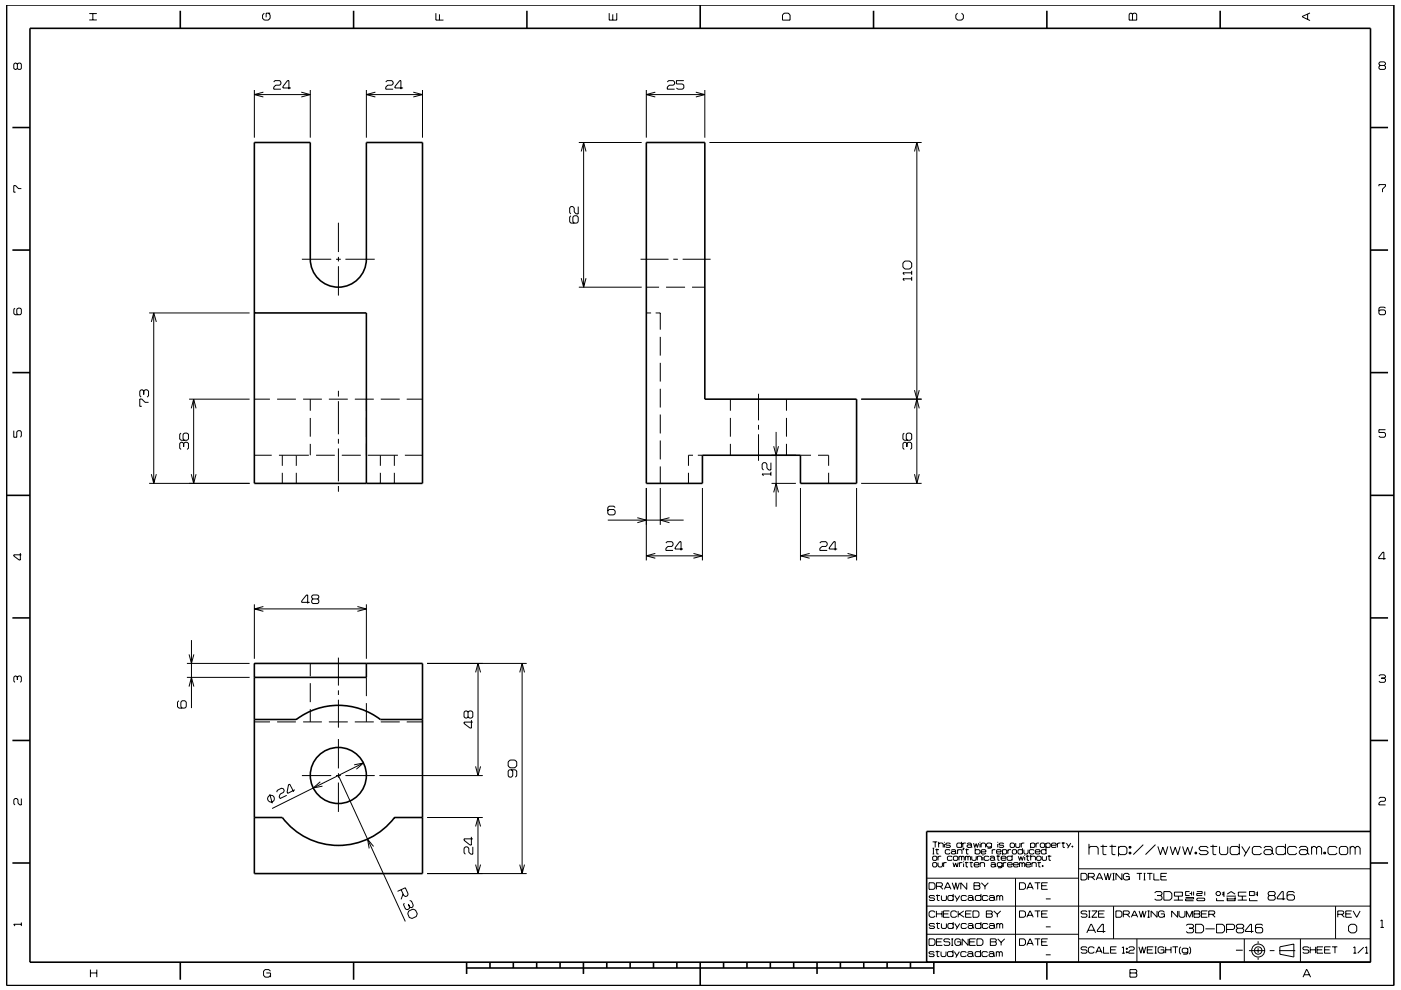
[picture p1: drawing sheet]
<svg xmlns="http://www.w3.org/2000/svg" width="297mm" height="210mm" viewBox="0 0 297 210" stroke-linecap="round" stroke-linejoin="round" font-family="sans-serif">
<g fill="none" stroke="#000" stroke-width=".21">
<path d="M3.7 13.6l-.3-.2h-.2l-.3 .2v.9l.3 .2 .5-.2M3.7 13.6l.2-.2h.4l.2 .2v.9l-.2 .2h-.4l-.2-.2M3.7 13.6v.9M18.9 4.2h1.6M18.9 2.9h1.6M19.7 2.9v1.3M53.9 19.1v10.1M55.8 19.6l-1.9 .5 1.9 .5M56 2.8l-.3 .4v.7l.3 .4h.9l.4-.4v-.7l-.4-.4M57.3 2.8h-.9v.9M58 17.4l.3-.3h1l.3 .3v.4l-.3 .3h-.8l-.5 .4v.4h1.6M61.7 18.7h-1.7v-.3l1-1.3h.3v1.8"/>
<path d="M63.9 19.6l1.9 .5-1.9 .5M65.8 19.1v10.1M77.7 19.1v10.1M79.6 19.6l-1.9 .5 1.9 .5M81.8 17.4l.3-.3h1l.3 .3v.4l-.3 .3h-.9l-.4 .4v.4h1.6M85.5 18.7h-1.8v-.3l1-1.3h.3v1.8M87.6 19.6l2 .5-2 .5M89.6 19.1v10.1M92.4 2.8v1.5h1.6M93.2 3v1.3M129.2 2.8v1.5h1.6v-1.5M129.9 3v1.3"/>
<path d="M137 19.1v10.1M138.9 19.6l-1.9 .5 1.9 .5M141.5 17.4l.3-.3h.9l.3 .3v.4l-.3 .3h-.8l-.4 .4v.4h1.5M145 17.1h-1.6v.7h1.3l.3 .3v.6l-.3 .2h-1l-.3-.2M147.5 19.6l1.9 .5-1.9 .5M149.4 19.1v10.1M166.3 2.8h.8l.4 .4v1.1h-1.6v-1.1zM203 2.8l-.4 .4v.7l.4 .4h.9l.4-.4v-.7l-.4-.4M239.6 2.8h.3l.2 .2 .3-.2h.3l.3 .2v1.3h-1.6v-1.3zM240.1 3v1.3M277.2 3v1.1M277.7 2.7l-1.6 .8v.1l1.6 .8"/>
<path d="M292.6 13.9l-.2-.3v-.2l.2-.3h.9l.2 .3v.2l-.2 .3M292.6 13.9l-.2 .2v.4l.2 .2h.9l.2-.2v-.4l-.2-.2M292.6 13.9h.9M53.9 20.1h11.9M77.7 20.1h11.9M122.7 30.2h13.4M123.2 32.1l.5-1.9 .5 1.9M123.7 30.2v30.7M137 20.1h12.4M150.4 30.2h45M193.9 32.1l.5-1.9 .5 1.9M194.4 30.2v72.3"/>
<path d="M292.4 39.5v-.3h1.3v.3l-.6 .6v.7M4.5 40h-.6l-.6-.6h-.4v1.4h.4M64 55h6.2M71.2 55h1.1M71.8 47.2v6.3M71.8 54.5v1M71.8 56.5v6.2M73.2 55h6.3M121 45.8l-.2 .3v.9l.2 .3h1.3l.3-.3v-.9l-.3-.3h-.6l-.2 .3v.9l.2 .3M122.6 43.8v1.6h-.4l-.5-.4v-.9l-.2-.3h-.5l-.2 .3v1l.2 .3M123.2 59l.5 1.9 .5-1.9M135.8 55h5.9"/>
<path d="M142.7 55h1M144.7 55h6M191.9 55.4h1l.4 .4v.8l-.4 .5h-1l-.5-.5v-.8zM193.3 59.1h-1.9l.3 .5M193.3 57.4v.9M193.3 58.7v.9M193.3 57.9h-1.9l.3 .4M3.2 65.4l-.3 .2v.9l.3 .3h1.1l.2-.3v-.9l-.2-.2h-.5l-.2 .2v.9l.2 .3M31.6 66.4h21.3M32.1 68.3l.5-1.9 .5 1.9M32.6 66.4v36.1M122.7 60.9h13.4"/>
<path d="M137 60.9h2.7M137 66.4h1M139 66.4h1v3.5M140 71.5v3.9M140 77v3.9M141.2 60.9h4M146.7 60.9h2.7M293.7 65.4l-.2-.3h-.9l-.2 .3v1.1l.2 .3h.9l.2-.3v-.5l-.2-.3h-.9l-.2 .3M2.9 91.3v1.4h.7v-1.1l.2-.3h.5l.2 .3v.9l-.2 .2M30.5 83l-.3-.3h-.3l-.3 .3v.9l.3 .3M30.5 83l.3-.3h.4l.3 .3v.9l-.3 .3M30.5 83v.7"/>
<path d="M31.5 85.3h-.7l-.7-.7h-.5v1.6h.5M38.4 91.9l-.3 .2v1l.3 .3h1.3l.3-.3v-1l-.3-.2h-.6l-.3 .2v1l.3 .3M38.9 94.1l-.3-.3h-.2l-.3 .3v1l.3 .2M38.9 94.1l.3-.3h.5l.3 .3v1l-.3 .2M38.9 94.1v.7M40.1 84.7h12.8M40.6 86.6l.5-1.9 .5 1.9M41.1 84.7v17.8M53.9 84.7h3.3M53.9 96.6h3.7M58.8 84.7h3.9M59.1 96.6h6.4"/>
<path d="M59.9 96.6v2.2M62.8 96.6v2.2M64.3 84.7h3.9M65.8 84.7v2.4M65.8 88.6v4M65.8 94.1v2.5M67 96.6h4M69.7 84.7h4M71.8 82.9v1.2M71.8 85.1v7M71.8 93.1v1M71.8 95.1v7"/>
<path d="M72.5 96.6h4M75.2 84.7h4M77.7 84.7v2.4M77.7 88.6v4M77.7 94.1v2.5M78 96.6h6.4M80.6 96.6v2.2M80.7 84.7h4.1M83.6 96.6v2.2M85.8 96.6h3.8M86.2 84.7h3.4M140 82.5v3.9"/>
<path d="M140 87.9v4M140 93.4v4M140 98.9v3.6M146.9 96.6h-.9v2.2M148 96.6h.9M154.9 84.7v2.4M154.9 88.6v4M154.9 94.1v2.5M160.8 83.5v5.7M160.8 90.1v1M160.8 92.1v5.6M163.4 98.1v1.6h-.4l-.4-.4v-.9l-.3-.3h-.4l-.3 .3v1l.3 .3"/>
<path d="M163.6 96.6h5.1M164 94.7l.5 1.9 .6-1.9M164.5 91.6v15.9M166.7 84.7v2.4M166.7 88.6v4M166.7 94.1v2.5M169.7 96.6h2.3M173.4 96.6h2.3v2.2M182.6 84.7h12.8M191.7 91.9l-.3 .2v1l.3 .3h1.3l.3-.3v-1l-.3-.2h-.6l-.3 .2v1l.3 .3M192.3 94.1l.3-.3h.4l.3 .3v1l-.3 .2M192.3 94.1l-.3-.3h-.3l-.3 .3v1l.3 .2"/>
<path d="M192.3 94.1v.7M193.9 82.8l.5 1.9 .5-1.9M193.9 86.6l.5-1.9 .5 1.9M293.7 91.1h-1.3v.6h1.1l.2 .3v.5l-.2 .2h-.9l-.2-.2M4.3 117.3v1.5h-.2l-1.2-.9v-.2h1.6M31.6 102.5h21.3M32.1 100.6l.5 1.9 .5-1.9M40.6 100.6l.5 1.9 .5-1.9M59.9 100.3v2.2M62.8 100.3v2.2M71.8 103.1v1.2M80.6 100.3v2.2"/>
<path d="M83.6 100.3v2.2M128.9 110.3h16M130.4 107.7l-.3-.3h-.9l-.3 .3v1.2l.3 .3h.9l.3-.3v-.5l-.3-.3h-.9l-.3 .3M135.1 109.8l1.9 .5-1.9 .6M137 103.5v15.4M137 117.9h11.9M138.9 117.4l-1.9 .5 1.9 .5M140 103.5v7.8M141.2 115.2l.2-.3h1l.3 .3v.4l-.3 .3h-.8l-.4 .4v.4h1.5M141.9 109.8l-1.9 .5 1.9 .6M144.8 116.5h-1.7v-.3l1-1.3h.3v1.8M146 100.3v2.2"/>
<path d="M147 117.4l1.9 .5-1.9 .5M148.9 103.5v15.4M163.4 100.5h-1.8l.3 .4M163.4 100.1v.8M163.6 102.5h5.1M164 104.4l.5-1.9 .6 1.9M169.7 103.5v15.4M169.7 117.9h11.9M171.7 117.4l-2 .5 2 .5M173.8 115.2l.3-.3h1l.3 .3v.4l-.3 .3h-.8l-.5 .4v.4h1.6M175.7 100.3v2.2M177.5 116.5h-1.7v-.3l1-1.3h.3v1.8"/>
<path d="M179.7 117.4l1.9 .5-1.9 .5M181.6 103.5v15.4M182.6 102.5h12.8M193.9 100.6l.5 1.9 .5-1.9M293.8 118.5h-1.5v-.3l.9-1.1h.2v1.6M40.1 138.8l.5 1.9 .5-1.9M40.6 135.8v14.4M53.9 128.2v11.5M53.9 129.2h23.8M55.8 128.6l-1.9 .6 1.9 .5M65.7 127.8h-1.7v-.3l1-1.3h.2v1.8M66.3 127l-.2-.3v-.3l.2-.2h1.1l.2 .2v.3l-.2 .3"/>
<path d="M66.3 127l-.2 .3v.5l.2 .2h1.1l.2-.2v-.5l-.2-.3M66.3 127h1.1M71.8 139.5v5.9M75.8 128.7l1.9 .5-1.9 .5M77.7 128.2v11.5M3.7 143.6l-.3-.2h-.2l-.3 .2v.9l.3 .2M3.7 143.6l.2-.2h.4l.2 .2v.9l-.2 .2M3.7 143.6v.6M37.9 148.6l-.3 .3v1l.3 .3h1.3l.3-.3v-1l-.3-.3h-.6l-.3 .3v1l.3 .3M39.6 140.7h13.3M39.6 143.7h13.3M40.1 145.6l.5-1.9 .5 1.9"/>
<path d="M53.9 153.1h3.3M58.8 153.1h3.9M64.3 153.1h3.9M65.8 140.7v2.7M65.8 144.9v4M65.8 150.4v2.7M69.7 153.1h4M71.8 146.4v1M71.8 148.4v5.9M71.8 156.8v6.2M75.2 153.1h4M77.7 143.7v4"/>
<path d="M77.7 149.1v4M80.7 153.1h4.1M86.2 153.1h3.4M90.5 140.7h21.2M99.2 151l-.2-.2h-.3l-.3 .2v1.1l.3 .2h.3l.2-.2M99.2 151l.3-.2h.5l.2 .2v1.1l-.2 .2h-.5l-.3-.2M99.2 151v1.1M100 152.7v1.7h-.3l-1.3-.9v-.3h1.8M100.8 142.6l.5-1.9 .6 1.9M101.3 140.7v23.8M110.2 142.6l.5-1.9 .5 1.9M110.7 140.7v44.6"/>
<path d="M292.4 143.4l.2-.3h.9l.2 .3v.2l-.2 .2M292.9 143.8h.6M293.5 143.8l.2 .3v.4l-.2 .2h-.9l-.2-.2M4.5 169.4v1.3h-.3l-.4-.4v-.7l-.2-.2h-.4l-.3 .2v.9l.3 .2M57.2 168.4l.5 2M58.7 168l.1-.4 .9-.4 .4 .1 .2 .4-.2 .4-.7 .3-.2 .6 .2 .4 1.4-.7M62.5 167.5l-1.5 .8-.1-.3 .3-1.5 .2-.2 .9 1.6M64 164.5h6.2M67.9 165.8l-1.5 1.3 2-.4M71.2 164.5h1.1M71.8 164.5l14.1 30.9M71.8 164v1"/>
<path d="M71.8 166v6.2M73.2 164.5h6.3M75.1 162.2l1.9-.4-1.4 1.3M77 161.8l-19.3 9.7M79.2 179.5l-1.3-1.5 .4 1.9M80.4 164.5h22M90.5 173.4h11.9M99.9 177.5v1.7h-.3l-1.2-1v-.3h1.8M100.2 179.6v1.6h-.4l-.4-.4v-.9l-.3-.3h-.4l-.3 .3v1l.3 .3M100.8 175.3l.5-1.9 .6 1.9M100.8 162.6l.5 1.9 .6-1.9M101.3 173.4v11.9"/>
<path d="M107.7 161.6l.5-.4h.9l.5 .4v.9l-.5 .4h-.9l-.5-.4zM108.4 163.3l.3 .2v1l-.3 .3h-.4l-.3-.3v-1l.3-.2h1.3l.3 .2v1l-.3 .3M197.7 178.6h1M197.7 179.9h.4M197.9 179.9v1.2M198.3 178.6v1.1M198.6 180v1.1h.4M199 179l.2-.2h.6l.2 .2v.7M199 178.6v1.1M200.2 178.6v.1M200.2 179v.7M201.5 179l-.2-.2h-.6l-.2 .3 .2 .2h.6l.2 .3-.2 .1h-.6l-.2-.1"/>
<path d="M203.9 179l-.2-.2h-.7l-.1 .2v.6l.1 .1h.7l.2-.1M203.9 178.6v1.1M204.1 178.8v.9M204.2 179.9h.2l-.2 .4zM204.3 179.9l-.1 .4M204.8 178.8h-.5l-.2 .2M204.9 180v1.1h.4M205 179l.2-.2h.6l.2 .2v.6M206 179.4l-.2-.2h-.6l-.2 .2 .2 .3h.6l.2-.1M206 179.6l.1 .1M206.4 178.8l.3 .9 .3-.8 .2 .8 .3-.9M206.8 179.9v1.2"/>
<path d="M207.8 178.6v.1M207.8 179v.7M208 179l.2-.2h.5l.3 .2v.7M208 178.8v.9M210.2 179l-.2-.2h-.6l-.2 .2v.4l.2 .3h.6l.2-.3M210.2 178.8v.9l-.2 .2h-.6M211.5 178.6v.1M211.5 179v.7M212.8 179l-.2-.2h-.6l-.2 .3 .2 .2h.6l.2 .3-.2 .1h-.6l-.2-.1M214.3 178.8h.6l.2 .2v.6l-.2 .1h-.6l-.1-.1v-.6zM215.3 178.8v.8l.2 .1h.6l.1-.1v-.8M216.5 178.8v.9"/>
<path d="M216.8 179.9v1.2M217.2 178.8h-.5l-.2 .2M218.5 179l.2-.2h.5l.2 .2v.6l-.2 .1h-.5l-.2-.1M218.5 178.8v1.1M219.7 178.8v.9M220.3 178.8h-.5l-.1 .2M220.6 179l.2-.2h.5l.2 .2v.6l-.2 .1h-.5l-.2-.1zM221.7 179l.3-.2h.5l.2 .2v.6l-.2 .1h-.5l-.3-.1M221.7 178.8v1.1M221.8 179.9v1.2M222.9 179.3h1l-.1-.5h-.7l-.2 .2v.6l.2 .1h.7l.1-.1M224.2 178.8v.9"/>
<path d="M224.8 178.8h-.4l-.2 .2M225.1 178.8h.7M225.4 178.6v1.1h.4M226.1 178.8l.5 .8M227 178.8l-.6 1.1M227.3 179.4h.2v.3h-.2zM227.4 179.4v.3M228.7 176.4v27.7M230.9 179.9l.3-.4h1.3l.3 .4v1.4M230.9 179v2.3M233.3 179.5h1.4M233.8 179.2v1.9l.2 .2h.6"/>
<path d="M235.2 179.5h1.4M235.8 179.2v1.9l.2 .2h.5M237.1 179.9l.4-.4h1l.4 .4v1l-.4 .4h-1l-.4-.4M237.1 179.5v2.1M239.4 179.5h.4v.4h-.4zM239.6 179.5v.4M242.4 179.2l-2.1 2.1M245 179.2l-2.1 2.1M245.5 179.5l.5 1.8 .5-1.6 .6 1.6 .5-1.8M248.1 179.5l.5 1.8 .6-1.6 .5 1.6 .5-1.8M250.7 179.5l.5 1.8 .6-1.6 .5 1.6 .6-1.8M256.2 179.9l-.4-.4h-1.2l-.4 .4 .4 .5h1.2l.4 .5-.4 .4h-1.2l-.4-.4"/>
<path d="M256.6 179.5h1.5M257.2 179.2v1.9l.1 .2h.6M258.6 179.5v1.4l.3 .4h1.1l.3-.4v-1.4M262.8 179.9l-.4-.4h-1.2l-.4 .4v1l.4 .4h1.2l.4-.4M262.8 179v2.3M263.3 179.5l.9 1.4M265 179.5l-1.2 2.1M267.5 179.9l-.4-.4h-1.2l-.4 .4v1l.4 .4h1.2l.4-.4M268 179.9l.3-.4h1.1l.3 .4v1M272.5 179.9l-.3-.4h-1.3l-.3 .4v1l.3 .4h1.3l.3-.4M272.5 179v2.3M274.9 179.9l-.3-.4h-1.2l-.4 .4v1l.4 .4h1.2l.3-.4"/>
<path d="M275.5 179.9l.3-.4h1.1l.3 .4v1M278.1 179.9l.3-.4h.4l.3 .4M278.1 179.5v1.8M279.1 179.9l.4-.4h.3l.4 .4v1.4M279.1 179.9v1.4M283.5 179.9l-.4-.4h-1.2l-.3 .4v1l.3 .4h1.2l.4-.4M284.3 179.5h1.1l.3 .4v1l-.3 .4h-1.1l-.3-.4v-1zM286.3 179.9l.3-.4h.3l.4 .4M286.3 179.5v1.8M287.3 179.9l.4-.4h.3l.4 .4v1.4M287.3 179.9v1.4M292.4 169.4l.2-.3h.9l.2 .3v.3l-.2 .3h-.8l-.3 .3v.4h1.3"/>
<path d="M4.5 195.7v.7M4.5 196h-1.6l.3 .4M85 188.7l.6 1.3 .4 .2 .4-.2 .1-.4-.6-1.3-1.6 .8M85.5 189.6l-.5 1.2M85.7 191.6l-.1 .3 .4 .9 .4 .1 .3-.1 .2-.4M86.6 191.8l.3 .6M86.7 193.2l.8-.4 .6 .2 .4 .8-.2 .6-.9 .4-.6-.2-.4-.8zM86.9 191l.3 .1 .4 .9-.1 .4-.3 .1-.3-.1M90.5 185.3h21.2M100.8 183.4l.5 1.9 .6-1.9M110.2 183.4l.5 1.9 .5-1.9M196.5 198.2h32.2"/>
<path d="M196.5 192.2h94.1M196.6 186.3h32.1M197 199.1h.9l.3 .4v.7l-.3 .3h-.9zM197 187.2h.9l.3 .4v.7l-.3 .3h-.9zM197.7 181.1h.4M197.7 181.8l.2-.2h.6l.1 .2v.5l-.1 .2h-.6l-.2-.2zM197.7 183.1l.2-.1h.6l.1 .1v.6l-.1 .2h-.6l-.2-.2zM198.2 190.2l-.2-.3h-.8l-.2 .3 .2 .3h.8l.2 .3-.2 .2h-.8l-.2-.2M198.2 196.1l-.2-.2h-.8l-.2 .2 .2 .3h.8l.2 .2-.2 .3h-.8l-.2-.2M198.2 193.5l-.2-.3h-.7l-.3 .3v.8l.3 .3h.7l.2-.3M198.3 180.2h.8M198.5 189.9h.8"/>
<path d="M198.5 195.9h.8M198.5 188h1.1l.2-.2v-.4l-.2-.2h-1.1v1.4M198.5 199.8h1.1M198.5 193.2v1.4M198.5 193.8h1.2M198.7 189.7v1.2l.5 .1M198.7 195.7v1.1l.5 .1M198.9 183v.7l.2 .2h.5l.2-.2v-.7M198.9 181.6v.9M199.3 188l.6 .6M199.6 181.6h-.5l-.2 .2M199.6 189.9v.9l.2 .2h.6l.3-.2v-.9"/>
<path d="M199.6 195.9v.8l.2 .2h.6l.3-.2v-.8M199.7 193.2v1.4M199.8 199.1h-1.3v1.4h1.3M200 193.8h1.1M200.1 183v.9M200.2 188.6l.7-1.4h.1l.6 1.4M200.4 188.2h1M200.7 183h-.5l-.1 .1M201.3 193.2h-1.3v1.4h1.3M201.4 199.3l-.2-.2h-.9l-.2 .5 .2 .2h.9l.2 .2v.3l-.2 .2h-.9l-.2-.2M201.4 180.4l-.1-.2h-.7l-.2 .2v.5l.2 .2h.7l.1-.2M201.7 180.4l.2-.2h.5l.2 .2v.5"/>
<path d="M201.7 199.1h.4M201.9 199.1v1.4M201.9 187.2l.5 1.4 .2-1.4 .4 1.4 .4-1.4M201.9 181.8l-.2-.2h-.7l-.1 .2v.5l.1 .2h.7l.2-.2M202.1 183l.2 .9 .3-.9 .3 .9 .3-.9M202.1 190.2l-.2-.3h-.7l-.2 .3v.6l.2 .2h.7l.2-.2M202.1 196.1l-.2-.2h-.7l-.2 .2v.6l.2 .2h.7l.2-.2M202.1 189.6v1.4M202.1 195.6v1.3M202.1 181.8l.2-.2h.6l.2 .2v.5l-.2 .2h-.6l-.2-.2zM202.4 189.9l.5 .9M202.4 195.9l.5 .8"/>
<path d="M202.6 180.8l-.2-.2h-.5l-.2 .2 .2 .3h.5l.2-.2M202.6 180.9l.2 .2M202.9 193.5l-.3-.3h-.7l-.3 .3v.8l.3 .3h.7l.3-.3M202.9 199.8h.8v.7M203 180.4l.2-.2h.6l.2 .2v.7M203 180.2v.9M203.2 193.2v1.4M203.3 181.8l.2-.2 .4 .2M203.3 181.6v.9M203.4 193.8l1 .8M203.4 183v.9M203.5 189.9l-.8 1.3"/>
<path d="M203.5 195.9l-.8 1.2M203.7 199.5l-.3-.4h-.7l-.3 .4v.7l.3 .3h.7l.3-.3M203.9 181.8v.7M203.9 181.8l.1-.2 .4 .2v.7M204 183h-.4l-.2 .1M204.3 182.7v.2M204.3 183.1v.8M204.3 193.2l-1.1 .8M204.6 183h.7M204.7 180.2h.7M204.7 181.6v.9M204.7 181.8l.1-.2 .4 .2"/>
<path d="M204.7 193.8h1.1M204.8 182.8v1l.4 .1M204.9 190.2l-.2-.3h-.7l-.2 .3v.6l.2 .2h.7l.2-.2M204.9 196.1l-.2-.2h-.7l-.2 .2v.6l.2 .2h.7l.2-.2M205 187.2v1.4l-1.3-1.4v1.4M205.2 190.2l.2-.3h.7l.2 .3v.6M205.2 196.1l.2-.2h.7l.2 .2v.6M205.2 181.8v.7M205.2 181.8l.2-.2 .4 .2v.7M205.3 199.1v1.4l-1.3-1.4v1.4M205.6 183h.7M205.6 199.8h1"/>
<path d="M205.9 182.8v1l.3 .1M206 193.2h-1.3v1.4h1.3M206 181.6v.7l.2 .2h.6l.2-.2v-.7M206.3 193.2h1l.3 .3v.8l-.3 .3h-1zM206.3 190.6l-.2-.2h-.7l-.2 .2 .2 .4h.7l.2-.2M206.3 196.5l-.2-.2h-.7l-.2 .2 .2 .4h.7l.2-.2M206.3 190.8l.2 .2M206.3 196.7l.2 .2M206.5 187.2h1.1l.2 .2-.2 .5 .2 .2v.3l-.2 .2h-1.1zM206.5 187.9h1.1M206.5 183.4h1.1l-.2-.4h-.7l-.2 .1v.6l.2 .2h.7l.2-.2M206.8 180.4l.1-.2h.7l.2 .2v.5l-.2 .2h-.7l-.1-.2"/>
<path d="M206.8 199.1h-1.2v1.4h1.2M207.1 199.1h1l.3 .4v.7l-.3 .3h-1zM207.2 181.8l.2-.2h.5l.2 .2v.7M207.2 181.6v.9M207.8 183.1l.2-.1h.6l.1 .1v.8M207.8 183v.9M208 190.2l-.2-.3h-.8l-.2 .3v.6l.2 .2h.8l.2-.2M208 196.1l-.2-.2h-.8l-.2 .2v.6l.2 .2h.8l.2-.2M208 189.6v1.4M208 195.6v1.3M208 180.7h1v-.3l-.2-.2h-.6l-.2 .2v.5l.2 .2h.6l.2-.2M208.1 187.2l.7 .8"/>
<path d="M208.4 181.3v.2M208.4 181.8v.7M208.8 188v.6M209.1 193.2h1.1l.2 .2-.2 .4 .2 .2v.3l-.2 .3h-1.1zM209.1 193.8h1.1M209.5 190.2l-.3-.3h-.7l-.2 .3v.6l.2 .2h.7l.3-.2M209.5 196.1l-.3-.2h-.7l-.2 .2v.6l.2 .2h.7l.3-.2M209.5 187.2l-.7 .8M209.7 181.8l-.2-.2h-.7l-.1 .2v.5l.1 .2h.7l.2-.2M209.7 190.2l.3-.3h.6l.2 .3v.6M209.7 196.1l.3-.2h.6l.2 .2v.6M209.9 181.8l.2-.2h.5l.3 .2v.5"/>
<path d="M210 199.1h1l.2 .2-.2 .5 .2 .2v.3l-.2 .2h-1zM210 199.8h1M210.1 183.1l.2-.1h.5l.2 .1v.6M210.4 180.2v.9M210.7 193.2l.8 .7M210.8 190.6l-.2-.2h-.6l-.3 .2v.2l.3 .2h.6l.2-.2M210.8 196.5l-.2-.2h-.6l-.3 .2v.2l.3 .2h.6l.2-.2M210.8 190.8l.2 .2M210.8 196.7l.2 .2M210.9 182.2l-.3-.3h-.5l-.2 .3 .2 .3h.5l.3-.2M210.9 182.3l.1 .2M211 183.5l-.2-.2h-.5l-.2 .2 .2 .4h.5l.2-.2"/>
<path d="M211 183.7l.2 .2M211 180.2h-.4l-.2 .2M211.3 181.6h.7M211.3 180.7h1l-.2-.5h-.6l-.2 .2v.5l.2 .2h.6l.2-.2M211.3 190.2l.2-.3 .5 .3M211.3 189.9v1.1M211.3 195.9v1M211.3 196.1l.2-.2 .5 .2M211.5 193.9v.7M211.5 199.1l.8 .8M211.6 181.4v1l.3 .1M212 190.2l.2-.3 .4 .3v.8"/>
<path d="M212 190.2v.8M212 196.1v.8M212 196.1l.2-.2 .4 .2v.8M212.2 193.2l-.7 .7M212.3 182h1v-.2l-.2-.2h-.6l-.2 .2v.5l.2 .2h.6l.2-.2M212.3 199.9v.6M212.5 183.1l-.2-.1h-.7l-.2 .1v.5l.2 .2h.7l.2-.2M212.5 183v.9l-.2 .2h-.7M212.6 180.4l.1-.2h.6l.1 .2v.5l-.1 .2h-.6l-.1-.2M212.6 180.2v1.1M212.7 183v.9M213 199.1l-.7 .8"/>
<path d="M213.4 183h-.5l-.2 .1M213.6 183.4h1l-.1-.4h-.7l-.2 .1v.6l.2 .2h.7l.1-.2M213.7 180.2v.9M214.4 180.2h-.5l-.2 .2M214.6 181.8l-.2-.2h-.7l-.2 .2v.5l.2 .2h.7l.2-.2M214.6 181.3v1.2M214.6 180.4l.2-.2h.5l.2 .2v.5l-.2 .2h-.5l-.2-.2zM214.9 183.4h1l-.2-.4h-.6l-.2 .1v.6l.2 .2h.6l.2-.2M215.3 186.3v17.8M215.9 181.6l.3 .9 .2-.8 .3 .8 .3-.9M216.2 183v.9M216.2 183.1l.2-.1 .3 .1"/>
<path d="M216.2 199.1h.9l.3 .4v.7l-.3 .3h-.9zM216.2 187.2h.9l.3 .4v.7l-.3 .3h-.9zM216.2 193.2h.9l.3 .3v.8l-.3 .3h-.9zM216.7 183.1l.2-.1 .4 .1v.8M216.7 183.1v.8M216.8 180.4l-.2-.2h-.6l-.2 .2v.5l.2 .2h.6l.2-.2M217.1 180.2v.7l.2 .2h.5l.2-.2v-.7M217.3 181.3v.2M217.3 181.8v.7M217.5 183.4h1l-.1-.4h-.7l-.2 .1v.6l.2 .2h.7l.1-.2M217.5 181.6h.8M217.7 194.6l.7-1.4 .7 1.4"/>
<path d="M217.7 188.6l.7-1.4 .7 1.4M217.8 181.4v1l.4 .1M217.9 194.1h1M217.9 188.2h1M218.5 181.8l.2-.2h.6l.2 .2v.7M218.5 181.3v1.2M218.8 183.1l.2-.1h.5l.2 .1v.8M218.8 183v.9M219.2 180.4l-.1-.2h-.7l-.2 .2v.5l.2 .2h.7l.1-.2M219.4 199.1h1.2M219.4 193.2h1.2M219.4 187.2h1.2"/>
<path d="M219.5 180.7h1l-.2-.5h-.6l-.2 .2v.5l.2 .2h.6l.2-.2M219.8 181.8l.2-.2h.5l.2 .2v.5l-.2 .2h-.5l-.2-.2zM220 183h.7M220 187.2v1.4M220 193.2v1.4M220 199.1v1.4M220.3 182.8v1l.3 .1M220.8 199.8h1.1M220.8 193.8h1.1M220.8 187.9h1.1M221 183.6h.1v.2h-.1zM221 181.6v.7l.1 .2h.6l.2-.2v-.7"/>
<path d="M221.1 183.6v.2M221.7 196.6h1.1M221.7 190.7h1.1M221.8 180.4l-.2-.2h-.6l-.2 .2v.5l.2 .2h.6l.2-.2M222.1 199.1h-1.3v1.4h1.3M222.1 187.2h-1.3v1.4h1.3M222.1 193.2h-1.3v1.4h1.3M222.1 181.6h.8M222.4 181.4v1l.4 .1M228.7 199.1h61.9M228.7 184.3h61.9M229.2 185.2h.9l.4 .4v.7l-.4 .3h-.9z"/>
<path d="M230.4 197.9l.9-1.9h.1l.9 1.9M230.5 193.4l-.2-.2h-.9l-.2 .2 .2 .4h.9l.2 .2v.3l-.2 .3h-.9l-.2-.3M230.7 197.3h1.3M230.8 186h1l.2-.2v-.3l-.2-.3h-1v1.4M230.8 193.2h.4M230.8 194.6h.4M231 193.2v1.4M231.5 186l.6 .6M231.5 193.2h1.1l-1.1 1.4h1.1M232.4 186.6l.6-1.4h.2l.6 1.4M232.6 186.2h1M232.9 193.8h1.1"/>
<path d="M234.1 185.2l.4 1.4 .4-1.4 .3 1.4 .4-1.4M234.2 193.2h-1.3v1.4h1.3M234.4 197.6h-1.7v-.3l.9-1.3h.3v1.9M235.9 185.2h.4M235.9 186.6h.4M236.1 185.2v1.4M236.1 192.2v6.9M236.6 193.2h1l.3 .3v.8l-.3 .3h-1zM237.9 185.2v1.4l-1.3-1.4v1.4M238.2 193.9h1l.2-.2v-.3l-.2-.2h-1v1.4M238.7 185.9h.7v.7M238.9 193.9l.7 .7"/>
<path d="M239.4 180.8h.4v.3h-.4zM239.4 185.6l-.3-.4h-.6l-.3 .4v.7l.3 .3h.6l.3-.3M239.6 180.8v.3M239.9 194.6l.6-1.4 .7 1.4M240.1 194.1h.9M241 185.2h1.1M241 199.1v5M241.5 193.2l.4 1.4 .4-1.4 .3 1.4 .4-1.4M241.6 185.2v1.4M242.5 185.2h.4M242.5 186.6h.4M242.7 185.2v1.4"/>
<path d="M243.2 185.2h1.1M243.3 193.2h.5M243.3 194.6h.5M243.5 193.2v1.4M243.8 185.2v1.4M244.6 185.2v1.4h1.2M244.8 189.4l.3-.3h1l.3 .3v.2l-.3 .3M245.3 193.2v1.4l-1.2-1.4v1.4M245.4 189.9h.7M246.1 189.9l.3 .3v.5l-.3 .2h-1l-.3-.2M246.1 193.8h.8v.8M246.1 185.9h1.1"/>
<path d="M246.8 189.1h1.2l.5 .4v1l-.5 .4h-1.2zM246.9 193.5l-.4-.3h-.6l-.3 .3v.8l.3 .3h.6l.4-.3M247.4 185.2h-1.3v1.4h1.3M248.9 190.9h1.9M249 189.2h1.7v.9h-1.7zM249.7 193.2v1.4l-1.3-1.4v1.4M249.8 190.1v.8M250 193.2v1.1l.3 .3h.6l.3-.3v-1.1M251.4 190.4h1.7v.3h-1.7v.3h1.7M251.5 196.3l.3-.3h1l.3 .3v.3l-.3 .3M251.5 194.6v-1.4l.7 1.4 .6-1.4v1.4M252.1 196.9h.7"/>
<path d="M252.2 189.1h-.8v.8h.8M252.2 189.5h.4M252.6 189.1v.8M252.8 196.9l.3 .2v.5l-.3 .3h-1l-.3-.3M253.1 189.1v.8M253.1 193.2h1.1l.2 .2-.2 .4 .2 .3v.2l-.2 .3h-1.1zM253.1 193.8h1.1M253.4 180.8h.3v.3h-.3zM253.5 196h1.3l.4 .5v.9l-.4 .5h-1.3zM253.5 180.8v.3M253.7 189.1h1.2v.4h-1.2v.4h1.2M253.7 190.7l.2-.2h1.4l.1 .4-.1 .1h-1.4z"/>
<path d="M254.7 193.8h1.1M255.4 189.1v.8M255.6 197h2M256 193.2h-1.3v1.4h1.3M256.3 193.9h1l.3-.2v-.3l-.3-.2h-1v1.4M257 193.9l.6 .7M257.9 196h1.3l.4 .5v.9l-.4 .5h-1.3zM257.9 190.5v.5h1.6M258.1 189.1h.4l.3 .3v.2l-.3 .3h-.4l-.3-.3zM259.1 189.4h.4M259.1 189.8h.4M259.5 189.1v1.1"/>
<path d="M260.1 197.1h1.4l.2-.2v-.6l-.2-.3h-1.4v1.9M260.1 190.1h1.9M260.2 190.7h1.7M260.2 190.4v.6h1.7v-.6M260.2 189.6l.8-.5 .9 .5M262.4 196.9l-.3-.3v-.3l.3-.3h1l.3 .3v.3l-.3 .3M262.4 196.9l-.3 .2v.5l.3 .3h1l.3-.3v-.5l-.3-.2M262.4 196.9h1M262.4 190.9h2M263.4 190.1v.8M263.8 199.1v5M264.2 189.2h-1.6v.9h1.6"/>
<path d="M264.9 189.1h1v.8h-1zM264.9 190.5v.5h1.7M265.8 197.6h-1.7v-.3l1-1.3h.2v1.9M266.2 189.4h.4M266.2 189.8h.4M266.6 189.1v1M266.7 199.6v.5M267.7 196.3l-.2-.3h-1.1l-.2 .3v1.3l.2 .3h1.1l.2-.3v-.6l-.2-.3h-1.1l-.2 .3M269.1 189.9h1M269.1 189.9l-.2-.3 .2-.5h1l.3 .3v.2l-.3 .3M269.1 189.9l-.2 .3v.5l.2 .2h1l.3-.2v-.5l-.3-.3M269.7 180.6l-.3-.4h-1.1l-.3 .4v.3l.3 .4h1.1l.3-.4"/>
<path d="M269.7 180.9l.4 .4M272.5 190.7h-1.7v-.3l1-1.3h.3v1.8M274.4 189.4l-.2-.3h-1l-.3 .3v1.3l.3 .2h1l.2-.2v-.6l-.2-.3h-1l-.3 .3M275.7 199.1v5M277.2 180.6l-.3-.4h-1.1l-.3 .4v.3l.3 .4h1.1l.3-.4M277.2 180.9l.4 .4M280.7 180.8h.3v.3h-.3zM280.9 180.8v.3M283.2 192.2v6.9M283.6 193.9h1.1l.2-.2v-.3l-.2-.2h-1.1v1.4M284.4 193.9l.6 .7M285.3 193.8h1.1"/>
<path d="M285.9 196.5l.5-.5h.8l.5 .5v.9l-.5 .5h-.8l-.5-.5zM286.6 193.2h-1.3v1.4h1.3M286.9 193.2l.8 1.4 .7-1.4M292.7 195.4l.3-.3v1.6M292.7 196.7h.7M19.2 206.4h1.3M19.2 205.7v1.6M20.5 205.7v1.6M56.5 206.4h.9v.9M57.4 206l-.4-.4h-.8l-.3 .4v.9l.3 .4h.8l.4-.4M198.1 202l-.2-.2h-.8l-.2 .2 .2 .3h.8l.2 .3-.2 .3h-.8l-.2-.2M198.4 201.8h.8"/>
<path d="M198.7 201.6v1.2l.4 .1M199.5 201.8v.9l.2 .2h.7l.2-.2v-.9M201.7 200.5h.4M202.1 202l-.3-.2h-.7l-.2 .2v.7l.2 .2h.7l.3-.2M202.1 201.5v1.4M202.3 201.8l.6 .9M203.4 201.8l-.8 1.3M204.9 202l-.3-.2h-.7l-.2 .2v.7l.2 .2h.7l.3-.2M205.1 202.1l.3-.3h.6l.2 .3v.6M206.2 202.5l-.2-.2h-.6l-.3 .2v.2l.3 .2h.6l.2-.2M206.2 202.7l.3 .2M207.9 202.1l-.2-.3h-.7l-.2 .3v.6l.2 .2h.7l.2-.2"/>
<path d="M207.9 201.5v1.4M209.4 202.1l-.2-.3h-.8l-.2 .3v.6l.2 .2h.8l.2-.2M209.7 202.1l.2-.3h.6l.2 .3v.6M210.7 202.5l-.2-.2h-.6l-.2 .2 .2 .4h.6l.2-.2M210.7 202.7l.2 .2M211.2 201.8v1.1M211.2 202.1l.2-.3 .5 .3M211.9 202.1l.2-.3 .4 .3v.8M211.9 202.1v.8M217.7 200.5l.7-1.4 .7 1.4M217.9 200.1h1M221.7 202.5h1.1"/>
<path d="M230.5 201l-.2-.2h-.9l-.2 .4 .2 .3h.9l.2 .2v.3l-.2 .2h-.9l-.2-.2M232 201.1l-.3-.3h-.6l-.3 .3v.8l.3 .3h.6l.3-.3M232.3 202.2l.7-1.4 .7 1.4M232.5 201.8h1M234 200.8v1.4h1.2M235.5 201.5h1M236.7 200.8h-1.2v1.4h1.2M237.9 202.2h.6M237.9 201l.3-.2v1.4M238.8 201.1h.2v.2h-.2zM238.8 201.9h.2v.2h-.2zM238.9 201.1v.2"/>
<path d="M238.9 201.9v.2M239.3 201l.2-.2h.8l.2 .2v.3l-.2 .2h-.7l-.3 .4v.3h1.2M239.6 205.6h1.2l.2 .3-.2 .5 .2 .2v.4l-.2 .3h-1.2zM239.6 206.4h1.2M241.5 200.8l.4 1.4 .3-1.4 .3 1.4 .4-1.4M243.2 201.5h1.1M244.5 200.8h-1.3v1.4h1.3M244.8 200.8h.4M244.8 202.2h.4M245 200.8v1.4M246.1 201.5h.7v.7M246.8 201.1l-.3-.3h-.6l-.4 .3v.8l.4 .3h.6l.3-.3"/>
<path d="M247.1 201.5h1.2M247.1 200.8v1.4M248.3 200.8v1.4M248.6 200.8h1.2M249.2 200.8v1.4M250.4 200.8a1.09 1.09 0 0 0 0 1.6M251.8 201.3l-.2-.2h-.7l-.2 .2v.6l.2 .2h.7l.2-.2M251.8 201.1v1.1l-.2 .2h-.7M252.1 200.8a1.1 1.1 0 0 1 0 1.6M262 201.5h1.5M264.8 201.6h3.4M266.7 201.1v1"/>
<path d="M266.7 203.1v.5M269.2 201.6h1M271.2 201.6h3.4M274.3 203l-2.9-.6v-1.6l2.9-.6v2.8M276.3 207.3l.7-1.6h.1l.8 1.6M276.5 206.8h1.1M277.5 201l-.2-.2h-.9l-.2 .4 .2 .3h.9l.2 .2v.3l-.2 .2h-.9l-.2-.2M277.8 201.5h1.1M277.8 200.8v1.4M278.9 200.8v1.4M279.2 201.5h1.1M280.5 200.8h-1.3v1.4h1.3"/>
<path d="M280.8 201.5h1.1M282.1 200.8h-1.3v1.4h1.3M282.4 200.8h1.1M283 200.8v1.4M286.9 202.2h.7M286.9 201l.4-.2v1.4M289.1 200.9l-1.2 1.3M289.4 202.2h.7M289.4 201l.4-.2v1.4"/>
<circle cx="57.5" cy="169.4" r=".72"/>
<circle cx="266.8" cy="201.6" r="1.38"/>
<circle cx="266.8" cy="201.6" r=".79"/>
</g>
<g fill="none" stroke="#000" stroke-width=".34">
<path d="M1.4 1.1h294.1v207.9h-294.1zM6.4 6h284.2v198.1h-284.3zM38.2 2.3v3.7M75 2.3v3.7M111.7 2.3v3.7M148.5 1.1v4.9M185.2 2.3v3.7M222 2.3v3.7M258.7 2.3v3.7M2.6 27h3.7M53.9 30.2v72.3h35.7v-72.3h-11.9M53.9 30.2h11.9v24.7a5.9 5.9 0 0 0 5.9 6 5.9 5.9 0 0 0 6-6v-24.7"/>
<path d="M137 30.2h12.4v54.5h32.2v17.8h-11.9v-5.9h-20.8v5.9h-11.9zM290.6 27h3.7M2.6 53h3.7M290.6 53h3.7M2.6 79h3.7M53.9 66.4h23.8v36.1M290.6 79h3.7M1.4 105.1h4.9M290.6 105.1h4.9M2.6 131.1h3.7M290.6 131.1h3.7M2.6 157.1h3.7"/>
<path d="M53.9 140.7h35.7v44.6h-35.7zM53.9 152.6h8.9a14.7 14.7 0 0 1 17.8 0h9M77.7 140.7v3h-23.8M290.6 157.1h3.7M53.9 173.4h6a14.9 14.9 0 0 0 23.8 0M83.6 173.4h6M290.6 176.4h-94.1v27.7M2.6 183h3.7M290.6 183h3.7M38.2 204.1v3.7M75 204.1v3.7M98.9 205.3h99.1"/>
<path d="M98.9 204.1v2.5M103.9 204.1v1.2M108.8 204.1v1.2M113.8 204.1v1.2M118.7 204.1v1.2M123.7 204.1v2.5M128.6 204.1v1.2M133.6 204.1v1.2M138.6 204.1v1.2M143.5 204.1v1.2M148.5 204.1v4.9M153.4 204.1v1.2"/>
<path d="M158.4 204.1v1.2M163.3 204.1v1.2M168.3 204.1v1.2M173.2 204.1v2.5M178.2 204.1v1.2M183.1 204.1v1.2M188.1 204.1v1.2M193 204.1v1.2M198 204.1v2.5M222 204.1v3.7M258.7 204.1v3.7"/>
<circle cx="71.7" cy="164.5" r="5.9"/>
</g>
</svg>
